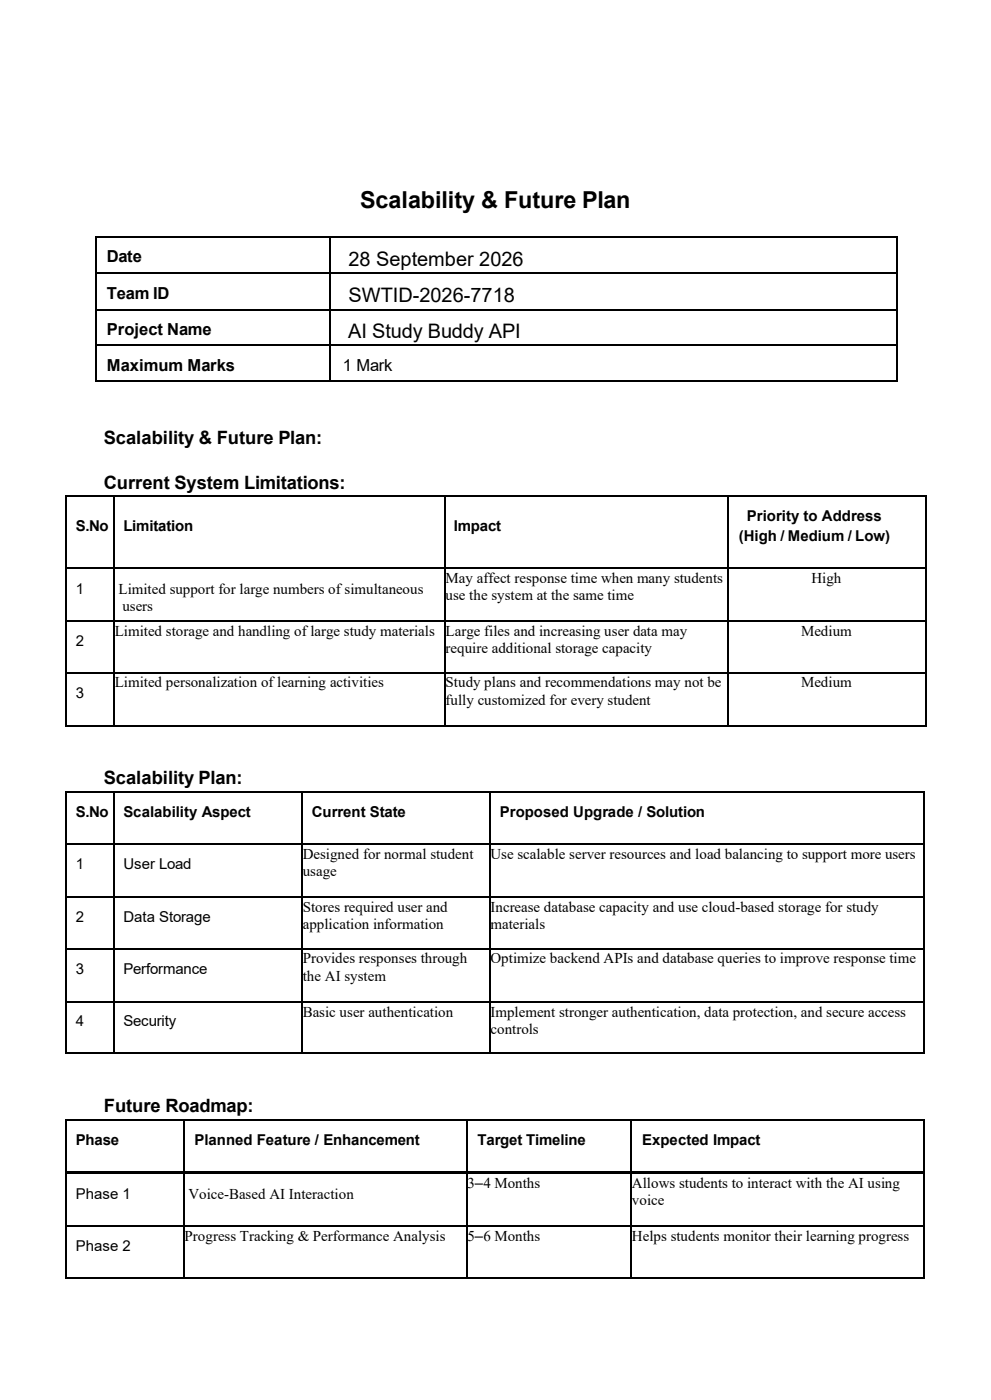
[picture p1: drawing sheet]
<svg xmlns="http://www.w3.org/2000/svg" width="210mm" height="297mm" viewBox="0 0 210 297" stroke-linecap="round" stroke-linejoin="round" font-family="sans-serif">
<defs><g id="words">
<text font-size="5" x="76.4" y="44.1">Scalability &amp; Future Plan</text>
<g font-size="4.2">
<text x="73.9" y="56.4">28 September 2026</text>
<text x="73.9" y="64">SWTID-2026-7718</text>
<text x="73.9" y="71.7">AI Study Buddy API</text>
</g>
<g font-size="3.9">
<text x="22" y="94.1">Scalability &amp; Future Plan:</text>
<text x="22" y="103.7">Current System Limitations:</text>
<text x="22" y="166.4">Scalability Plan:</text>
<text x="22" y="236">Future Roadmap:</text>
</g>
<g font-size="3.5">
<text x="22.7" y="55.7">Date</text>
<text x="22.7" y="63.3">Team ID</text>
<text x="22.7" y="71">Project Name</text>
<text x="22.7" y="78.7">Maximum Marks</text>
<text x="72.7" y="78.7">1 Mark</text>
</g>
<g font-size="3.2">
<text x="16.1" y="112.8">S.No</text>
<text x="26.2" y="112.8">Limitation</text>
<text x="96.3" y="112.8">Impact</text>
<text x="158.5" y="110.6">Priority to Address</text>
<text x="156.8" y="114.9">(High / Medium / Low)</text>
<text x="16.1" y="126">1</text>
<text x="94.5" y="123.6">May affect response time when many students</text>
<text x="172.2" y="123.6">High</text>
<text x="25.2" y="126">Limited support for large numbers of simultaneous</text>
<text x="26" y="129.6">users</text>
<text x="94.5" y="127.3">use the system at the same time</text>
<text x="16.1" y="137.1">2</text>
<text x="24.4" y="134.9">Limited storage and handling of large study materials</text>
<text x="94.5" y="134.9">Large files and increasing user data may</text>
<text x="170" y="134.9">Medium</text>
<text x="94.5" y="138.6">require additional storage capacity</text>
<text x="16.1" y="148.2">3</text>
<text x="24.4" y="145.9">Limited personalization of learning activities</text>
<text x="94.5" y="145.9">Study plans and recommendations may not be</text>
<text x="94.5" y="149.5">fully customized for every student</text>
<text x="170" y="145.9">Medium</text>
<text x="16.1" y="173.3">S.No</text>
<text x="26.2" y="173.3">Scalability Aspect</text>
<text x="66.1" y="173.3">Current State</text>
<text x="106.1" y="173.3">Proposed Upgrade / Solution</text>
<text x="16.1" y="184.4">1</text>
<text x="26.2" y="184.4">User Load</text>
<text x="64.2" y="182.2">Designed for normal student</text>
<text x="64.2" y="185.8">usage</text>
<text x="104.1" y="182.2">Use scalable server resources and load balancing to support more users</text>
<text x="16.1" y="195.6">2</text>
<text x="26.2" y="195.6">Data Storage</text>
<text x="64.2" y="193.5">Stores required user and</text>
<text x="64.2" y="197.1">application information</text>
<text x="104.1" y="193.5">Increase database capacity and use cloud-based storage for study</text>
<text x="104.1" y="197.1">materials</text>
<text x="16.1" y="206.7">3</text>
<text x="26.2" y="206.7">Performance</text>
<text x="64.2" y="204.4">Provides responses through</text>
<text x="64.2" y="208.1">the AI system</text>
<text x="104.1" y="204.4">Optimize backend APIs and database queries to improve response time</text>
<text x="64.2" y="215.7">Basic user authentication</text>
<text x="104.1" y="215.7">Implement stronger authentication, data protection, and secure access</text>
<text x="16.1" y="217.8">4</text>
<text x="26.2" y="217.8">Security</text>
<text x="104.1" y="219.4">controls</text>
<text x="16.1" y="242.9">Phase</text>
<text x="41.2" y="242.9">Planned Feature / Enhancement</text>
<text x="101.3" y="242.9">Target Timeline</text>
<text x="136.3" y="242.9">Expected Impact</text>
<text x="16.1" y="254.3">Phase 1</text>
<text x="40" y="254.5">Voice-Based AI Interaction</text>
<text x="99.2" y="252.1">3–4 Months</text>
<text x="134.1" y="252.1">Allows students to interact with the AI using</text>
<text x="134.1" y="255.7">voice</text>
<text x="39.2" y="263.3">Progress Tracking &amp; Performance Analysis</text>
<text x="99.2" y="263.4">5–6 Months</text>
<text x="134.1" y="263.3">Helps students monitor their learning progress</text>
<text x="16.1" y="265.4">Phase 2</text>
</g>
</g></defs>
<g fill="#000">
<path d="M20.1 50.1h.4v.3h-.4z" fill-rule="evenodd"/>
<path d="M20.1 50.1h.4v.3h-.4z" fill-rule="evenodd"/>
<path d="M20.1 57.8h.4v.4h-.4z" fill-rule="evenodd"/>
<path d="M69.9 50.1h.3v.3h-.3z" fill-rule="evenodd"/>
<path d="M69.9 57.8h.3v.4h-.3z" fill-rule="evenodd"/>
<path d="M190.2 50.1h.3v.3h-.3z" fill-rule="evenodd"/>
<path d="M190.2 50.1h.3v.3h-.3z" fill-rule="evenodd"/>
<path d="M190.2 57.8h.3v.4h-.3z" fill-rule="evenodd"/>
<path d="M20.1 65.6h.4v.3h-.4z" fill-rule="evenodd"/>
<path d="M20.1 73h.4v.3h-.4z" fill-rule="evenodd"/>
<path d="M69.9 65.6h.3v.3h-.3z" fill-rule="evenodd"/>
<path d="M69.9 73h.3v.3h-.3z" fill-rule="evenodd"/>
<path d="M190.2 65.6h.3v.3h-.3z" fill-rule="evenodd"/>
<path d="M190.2 73h.3v.3h-.3z" fill-rule="evenodd"/>
<path d="M20.1 80.7h.4v.4h-.4z" fill-rule="evenodd"/>
<path d="M20.1 80.7h.4v.4h-.4z" fill-rule="evenodd"/>
<path d="M69.9 80.7h.3v.4h-.3z" fill-rule="evenodd"/>
<path d="M190.2 80.7h.3v.4h-.3z" fill-rule="evenodd"/>
<path d="M190.2 80.7h.3v.4h-.3z" fill-rule="evenodd"/>
<path d="M13.8 105.2h.3v.3h-.3z" fill-rule="evenodd"/>
<path d="M13.8 105.2h.3v.3h-.3z" fill-rule="evenodd"/>
<path d="M24 105.2h.4v.3h-.4z" fill-rule="evenodd"/>
<path d="M94.2 105.2h.3v.3h-.3z" fill-rule="evenodd"/>
<path d="M154.2 105.2h.4v.3h-.4z" fill-rule="evenodd"/>
<path d="M196.2 105.2h.4v.3h-.4z" fill-rule="evenodd"/>
<path d="M196.2 105.2h.4v.3h-.4z" fill-rule="evenodd"/>
<path d="M13.8 120.3h.3v.4h-.3z" fill-rule="evenodd"/>
<path d="M13.8 131.6h.3v.3h-.3z" fill-rule="evenodd"/>
<path d="M24 120.3h.4v.4h-.4z" fill-rule="evenodd"/>
<path d="M24 131.6h.4v.3h-.4z" fill-rule="evenodd"/>
<path d="M94.2 120.3h.3v.4h-.3z" fill-rule="evenodd"/>
<path d="M94.2 131.6h.3v.3h-.3z" fill-rule="evenodd"/>
<path d="M154.2 120.3h.4v.4h-.4z" fill-rule="evenodd"/>
<path d="M154.2 131.6h.4v.3h-.4z" fill-rule="evenodd"/>
<path d="M196.2 120.3h.4v.4h-.4z" fill-rule="evenodd"/>
<path d="M196.2 131.6h.4v.3h-.4z" fill-rule="evenodd"/>
<path d="M13.8 142.6h.3v.3h-.3z" fill-rule="evenodd"/>
<path d="M13.8 153.8h.3v.4h-.3z" fill-rule="evenodd"/>
<path d="M13.8 153.8h.3v.4h-.3z" fill-rule="evenodd"/>
<path d="M24 142.6h.4v.3h-.4z" fill-rule="evenodd"/>
<path d="M24 153.8h.4v.4h-.4z" fill-rule="evenodd"/>
<path d="M94.2 142.6h.3v.3h-.3z" fill-rule="evenodd"/>
<path d="M94.2 153.8h.3v.4h-.3z" fill-rule="evenodd"/>
<path d="M154.2 142.6h.4v.3h-.4z" fill-rule="evenodd"/>
<path d="M154.2 153.8h.4v.4h-.4z" fill-rule="evenodd"/>
<path d="M196.2 142.6h.4v.3h-.4z" fill-rule="evenodd"/>
<path d="M196.2 153.8h.4v.4h-.4z" fill-rule="evenodd"/>
<path d="M196.2 153.8h.4v.4h-.4z" fill-rule="evenodd"/>
<path d="M13.8 168h.3v.3h-.3z" fill-rule="evenodd"/>
<path d="M13.8 168h.3v.3h-.3z" fill-rule="evenodd"/>
<path d="M13.8 178.9h.3v.3h-.3z" fill-rule="evenodd"/>
<path d="M24 168h.4v.3h-.4z" fill-rule="evenodd"/>
<path d="M24 178.9h.4v.3h-.4z" fill-rule="evenodd"/>
<path d="M63.9 168h.3v.3h-.3z" fill-rule="evenodd"/>
<path d="M63.9 178.9h.3v.3h-.3z" fill-rule="evenodd"/>
<path d="M103.7 168h.4v.3h-.4z" fill-rule="evenodd"/>
<path d="M103.7 178.9h.4v.3h-.4z" fill-rule="evenodd"/>
<path d="M195.8 168h.4v.3h-.4z" fill-rule="evenodd"/>
<path d="M195.8 168h.4v.3h-.4z" fill-rule="evenodd"/>
<path d="M195.8 178.9h.4v.3h-.4z" fill-rule="evenodd"/>
<path d="M13.8 190.2h.3v.3h-.3z" fill-rule="evenodd"/>
<path d="M24 190.2h.4v.3h-.4z" fill-rule="evenodd"/>
<path d="M63.9 190.2h.3v.3h-.3z" fill-rule="evenodd"/>
<path d="M103.7 190.2h.4v.3h-.4z" fill-rule="evenodd"/>
<path d="M195.8 190.2h.4v.3h-.4z" fill-rule="evenodd"/>
<path d="M13.8 201.1h.3v.3h-.3z" fill-rule="evenodd"/>
<path d="M13.8 212.4h.3v.3h-.3z" fill-rule="evenodd"/>
<path d="M24 201.1h.4v.3h-.4z" fill-rule="evenodd"/>
<path d="M24 212.4h.4v.3h-.4z" fill-rule="evenodd"/>
<path d="M63.9 201.1h.3v.3h-.3z" fill-rule="evenodd"/>
<path d="M63.9 212.4h.3v.3h-.3z" fill-rule="evenodd"/>
<path d="M103.7 201.1h.4v.3h-.4z" fill-rule="evenodd"/>
<path d="M103.7 212.4h.4v.3h-.4z" fill-rule="evenodd"/>
<path d="M195.8 201.1h.4v.3h-.4z" fill-rule="evenodd"/>
<path d="M195.8 212.4h.4v.3h-.4z" fill-rule="evenodd"/>
<path d="M13.8 223.3h.3v.4h-.3z" fill-rule="evenodd"/>
<path d="M13.8 223.3h.3v.4h-.3z" fill-rule="evenodd"/>
<path d="M13.8 237.5h.3v.3h-.3z" fill-rule="evenodd"/>
<path d="M13.8 237.5h.3v.3h-.3z" fill-rule="evenodd"/>
<path d="M24 223.3h.4v.4h-.4z" fill-rule="evenodd"/>
<path d="M38.8 237.5h.4v.3h-.4z" fill-rule="evenodd"/>
<path d="M63.9 223.3h.3v.4h-.3z" fill-rule="evenodd"/>
<path d="M98.8 237.5h.4v.3h-.4z" fill-rule="evenodd"/>
<path d="M103.7 223.3h.4v.4h-.4z" fill-rule="evenodd"/>
<path d="M133.8 237.5h.3v.3h-.3z" fill-rule="evenodd"/>
<path d="M195.8 223.3h.4v.4h-.4z" fill-rule="evenodd"/>
<path d="M195.8 223.3h.4v.4h-.4z" fill-rule="evenodd"/>
<path d="M195.8 237.5h.4v.3h-.4z" fill-rule="evenodd"/>
<path d="M195.8 237.5h.4v.3h-.4z" fill-rule="evenodd"/>
<path d="M13.8 248.4h.3v.3h-.3z" fill-rule="evenodd"/>
<path d="M13.8 248.4h.3v.3h-.3z" fill-rule="evenodd"/>
<path d="M13.8 248.7h.3v.4h-.3z" fill-rule="evenodd"/>
<path d="M13.8 248.7h.3v.4h-.3z" fill-rule="evenodd"/>
<path d="M38.8 248.4h.4v.3h-.4z" fill-rule="evenodd"/>
<path d="M38.8 248.7h.4v.4h-.4z" fill-rule="evenodd"/>
<path d="M98.8 248.4h.4v.3h-.4z" fill-rule="evenodd"/>
<path d="M98.8 248.7h.4v.4h-.4z" fill-rule="evenodd"/>
<path d="M133.8 248.4h.3v.3h-.3z" fill-rule="evenodd"/>
<path d="M133.8 248.7h.3v.4h-.3z" fill-rule="evenodd"/>
<path d="M195.8 248.4h.4v.3h-.4z" fill-rule="evenodd"/>
<path d="M195.8 248.4h.4v.3h-.4z" fill-rule="evenodd"/>
<path d="M195.8 248.7h.4v.4h-.4z" fill-rule="evenodd"/>
<path d="M195.8 248.7h.4v.4h-.4z" fill-rule="evenodd"/>
<path d="M13.8 260h.3v.4h-.3z" fill-rule="evenodd"/>
<path d="M13.8 271h.3v.4h-.3z" fill-rule="evenodd"/>
<path d="M13.8 271h.3v.4h-.3z" fill-rule="evenodd"/>
<path d="M38.8 260h.4v.4h-.4z" fill-rule="evenodd"/>
<path d="M38.8 271h.4v.4h-.4z" fill-rule="evenodd"/>
<path d="M98.8 260h.4v.4h-.4z" fill-rule="evenodd"/>
<path d="M98.8 271h.4v.4h-.4z" fill-rule="evenodd"/>
<path d="M133.8 260h.3v.4h-.3z" fill-rule="evenodd"/>
<path d="M133.8 271h.3v.4h-.3z" fill-rule="evenodd"/>
<path d="M195.8 260h.4v.4h-.4z" fill-rule="evenodd"/>
<path d="M195.8 271h.4v.4h-.4z" fill-rule="evenodd"/>
<path d="M195.8 271h.4v.4h-.4z" fill-rule="evenodd"/>
</g>
<g fill="none" stroke="#000" stroke-width=".34">
<path d="M20.3 50.4v7.4M20.3 58.2v7.4M20.5 50.3h49.4M20.5 58h49.4M70 50.4v7.4M70 58.2v7.4M70.2 50.3h120M70.2 58h120M190.4 50.4v7.4M190.4 58.2v7.4M20.3 65.9v7.1M20.3 73.3v7.4"/>
<path d="M20.5 65.8h49.4M20.5 73.2h49.4M70 65.9v7.1M70 73.3v7.4M70.2 65.8h120M70.2 73.2h120M190.4 65.9v7.1M190.4 73.3v7.4M20.5 80.9h49.4M70.2 80.9h120M13.9 105.5v14.8M14.1 105.3h9.9"/>
<path d="M24.2 105.5v14.8M24.4 105.3h69.8M94.4 105.5v14.8M94.5 105.3h59.7M154.4 105.5v14.8M154.6 105.3h41.6M196.4 105.5v14.8M13.9 120.7v10.9M13.9 131.9v10.7M14.1 120.5h9.9M14.1 131.8h9.9M24.2 120.7v10.9"/>
<path d="M24.2 131.9v10.7M24.4 120.5h69.8M24.4 131.8h69.8M94.4 120.7v10.9M94.4 131.9v10.7M94.5 120.5h59.7M94.5 131.8h59.7M154.4 120.7v10.9M154.4 131.9v10.7M154.6 120.5h41.6M154.6 131.8h41.6M196.4 120.7v10.9"/>
<path d="M196.4 131.9v10.7M13.9 142.9v10.9M14.1 142.7h9.9M14.1 154h9.9M24.2 142.9v10.9M24.4 142.7h69.8M24.4 154h69.8M94.4 142.9v10.9M94.5 142.7h59.7M94.5 154h59.7M154.4 142.9v10.9M154.6 142.7h41.6"/>
<path d="M154.6 154h41.6M196.4 142.9v10.9M13.9 168.3v10.6M13.9 179.2v11M14.1 168.1h9.9M14.1 179.1h9.9M24.2 168.3v10.6M24.2 179.2v11M24.4 168.1h39.5M24.4 179.1h39.5M64.1 168.3v10.6M64.1 179.2v11"/>
<path d="M64.2 168.1h39.5M64.2 179.1h39.5M103.9 168.3v10.6M103.9 179.2v11M104.1 168.1h91.7M104.1 179.1h91.7M196 168.3v10.6M196 179.2v11M13.9 190.5v10.6M14.1 190.4h9.9M24.2 190.5v10.6M24.4 190.4h39.5"/>
<path d="M64.1 190.5v10.6M64.2 190.4h39.5M103.9 190.5v10.6M104.1 190.4h91.7M196 190.5v10.6M13.9 201.4v11M13.9 212.7v10.6M14.1 201.3h9.9M14.1 212.5h9.9M24.2 201.4v11M24.2 212.7v10.6M24.4 201.3h39.5"/>
<path d="M24.4 212.5h39.5M64.1 201.4v11M64.1 212.7v10.6M64.2 201.3h39.5M64.2 212.5h39.5M103.9 201.4v11M103.9 212.7v10.6M104.1 201.3h91.7M104.1 212.5h91.7M196 201.4v11M196 212.7v10.6M13.9 237.8v10.6"/>
<path d="M14.1 223.5h9.9M14.1 237.7h24.7M24.4 223.5h39.5M39 237.8v10.6M39.2 237.7h59.6M64.2 223.5h39.5M99 237.8v10.6M99.2 237.7h34.6M104.1 223.5h91.7M133.9 237.8v10.6M134.1 237.7h61.7M196 237.8v10.6"/>
<path d="M13.9 249.1v10.9M14.1 248.6h24.7M14.1 248.9h24.7M39 249.1v10.9M39.2 248.6h59.6M39.2 248.9h59.6M99 249.1v10.9M99.2 248.6h34.6M99.2 248.9h34.6M133.9 249.1v10.9M134.1 248.6h61.7M134.1 248.9h61.7"/>
<path d="M196 249.1v10.9M13.9 260.4v10.6M14.1 260.2h24.7M14.1 271.2h24.7M39 260.4v10.6M39.2 260.2h59.6M39.2 271.2h59.6M99 260.4v10.6M99.2 260.2h34.6M99.2 271.2h34.6M133.9 260.4v10.6M134.1 260.2h61.7"/>
<path d="M134.1 271.2h61.7M196 260.4v10.6"/>
</g>
<use href="#words"/>
</svg>
